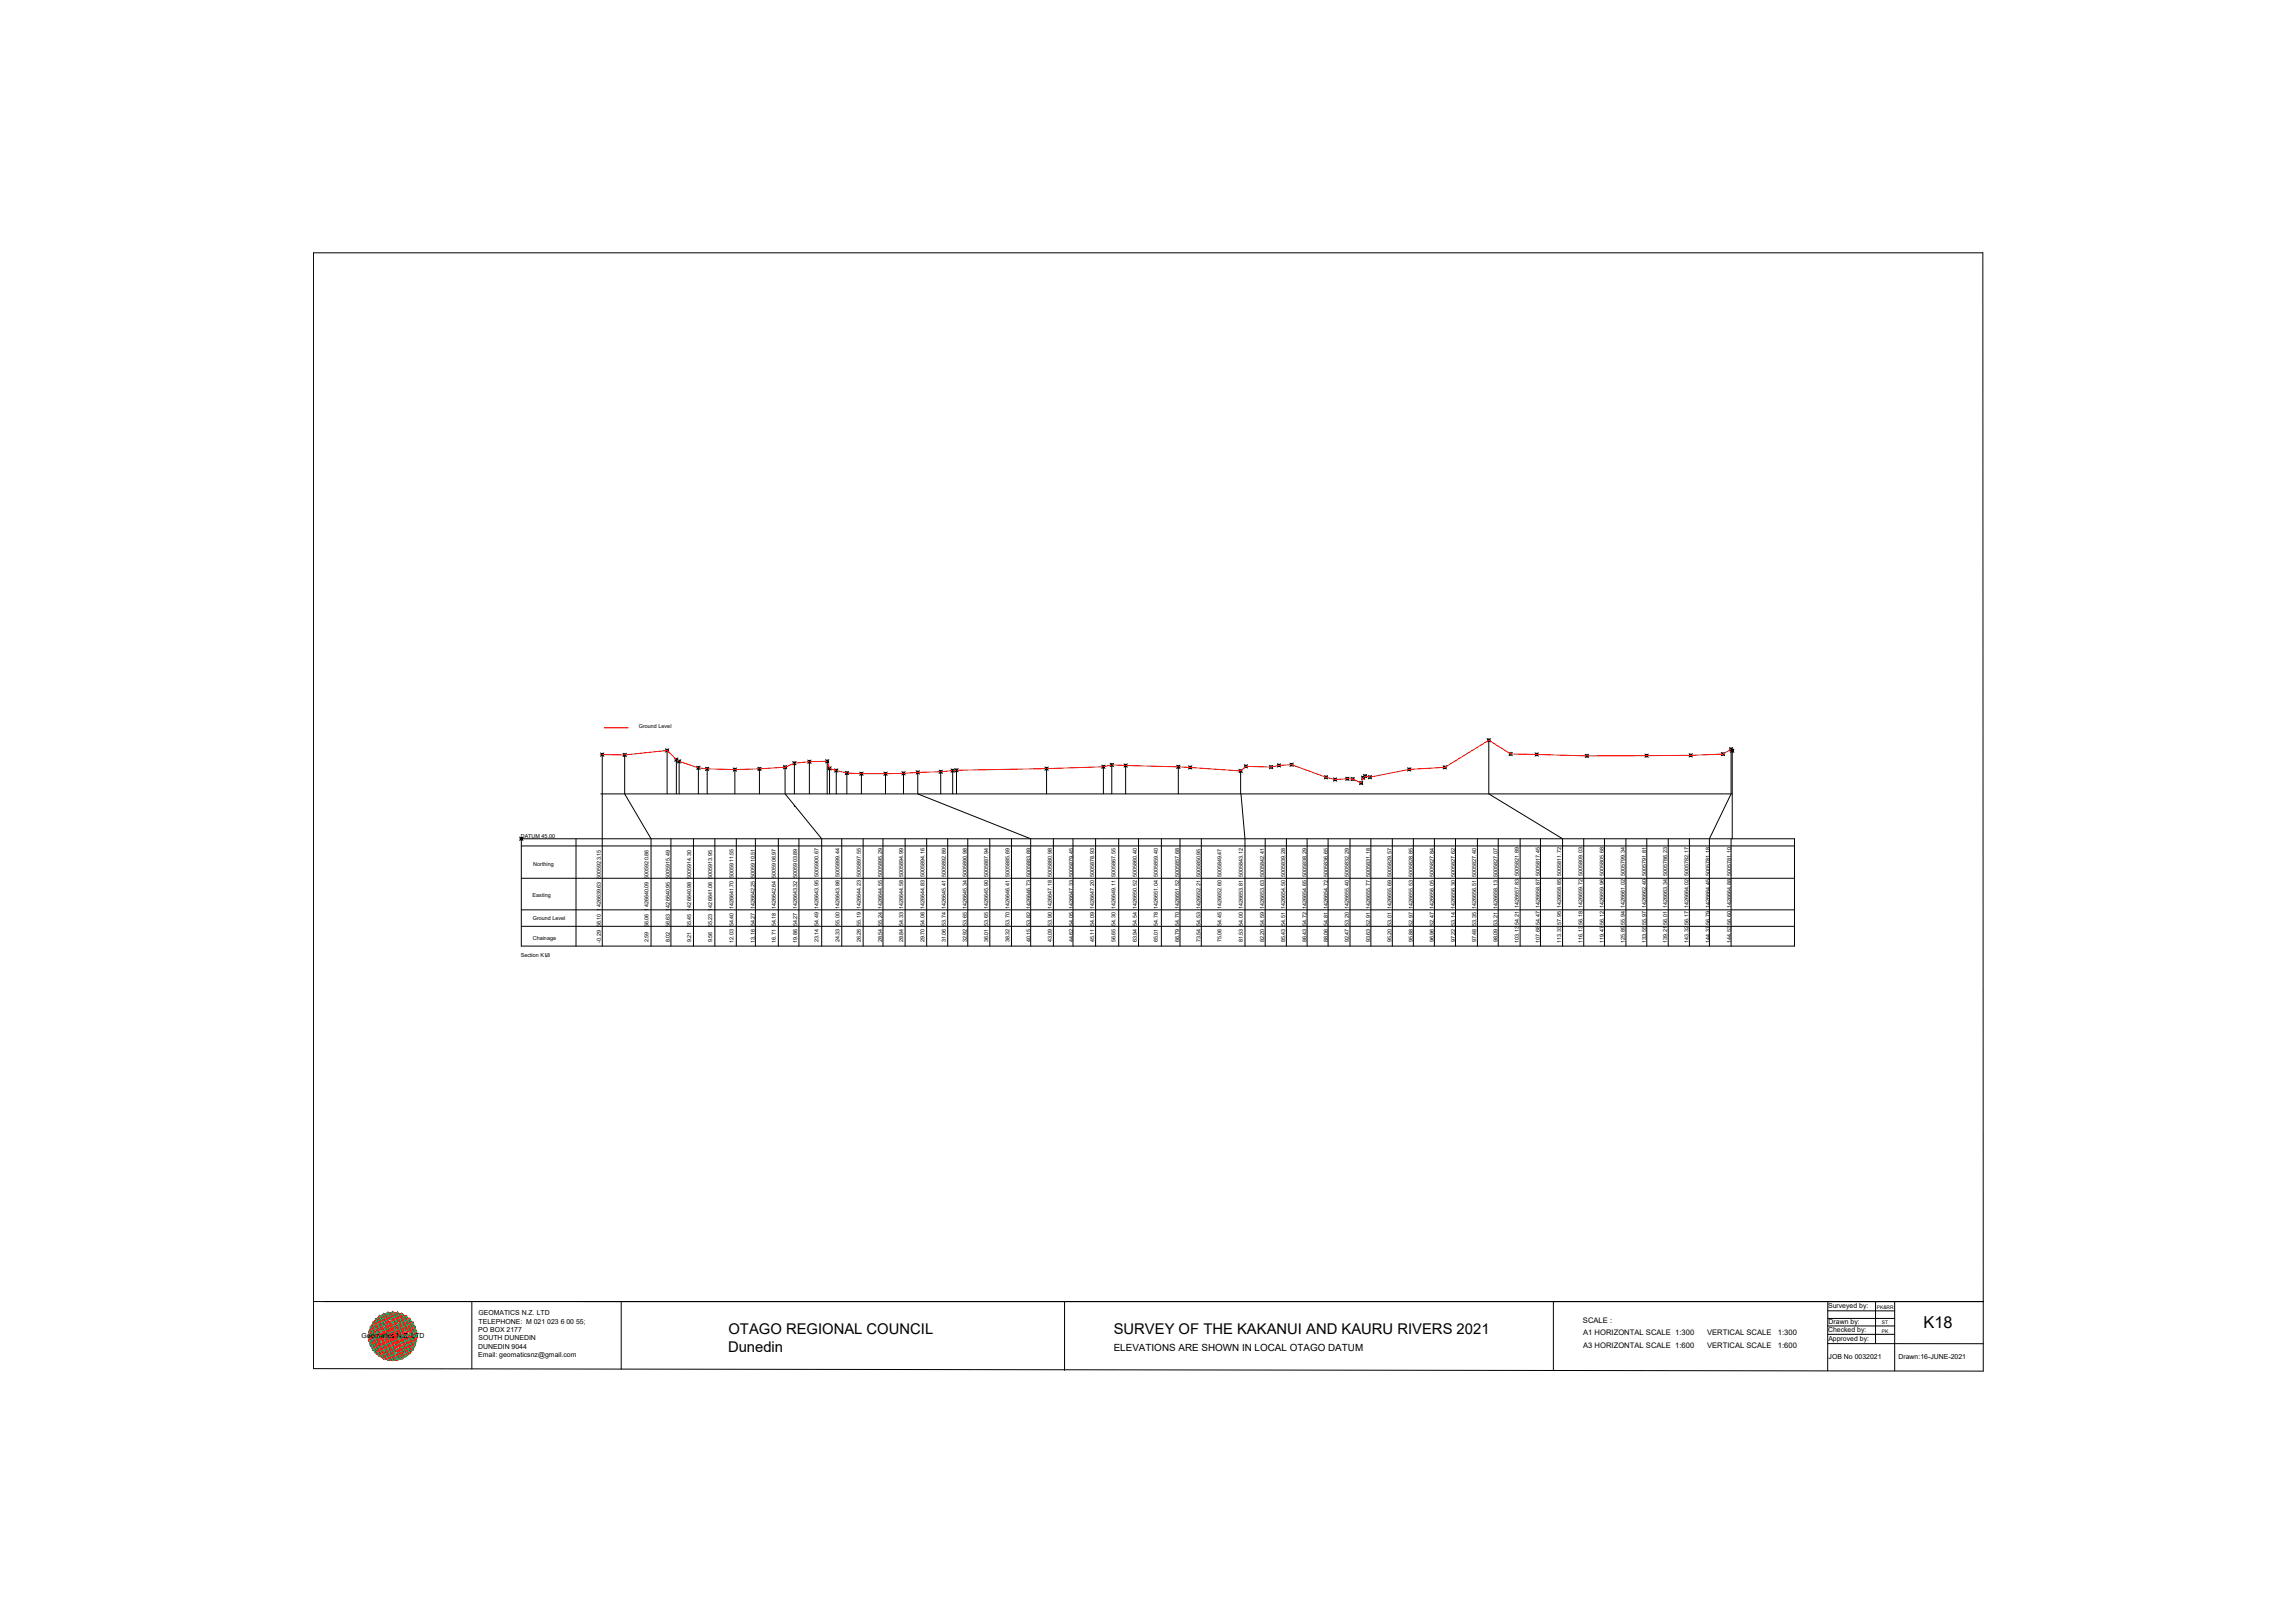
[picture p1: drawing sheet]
<svg xmlns="http://www.w3.org/2000/svg" width="420mm" height="297mm" viewBox="0 0 420 297" stroke-linecap="round" stroke-linejoin="round" font-family="sans-serif">
<defs><g id="words">
<text font-size="3" x="352.2" y="243">K18</text>
<g font-size="2.7">
<text x="133.4" y="244.2">OTAGO REGIONAL COUNCIL</text>
<text x="203.9" y="244.2">SURVEY OF THE KAKANUI AND KAURU RIVERS 2021</text>
<text x="133.3" y="247.4">Dunedin</text>
</g>
<text font-size="1.8" x="203.9" y="247.2">ELEVATIONS ARE SHOWN IN LOCAL OTAGO DATUM</text>
<g font-size="1.4">
<text x="289.8" y="242.1">SCALE :</text>
<text x="289.8" y="244.4">A1 HORIZONTAL SCALE 1:300</text>
<text x="312.5" y="244.4">VERTICAL SCALE</text>
<text x="325.5" y="244.4">1:300</text>
<text x="289.8" y="246.7">A3 HORIZONTAL SCALE 1:600</text>
<text x="312.5" y="246.7">VERTICAL SCALE</text>
<text x="325.5" y="246.7">1:600</text>
</g>
<g font-size="1.3">
<text x="334.7" y="239.5">Surveyed by:</text>
<text x="66.2" y="245">Geomatics N.Z. LTD</text>
<text x="87.5" y="243.8">PO BOX 2177</text>
<text x="87.6" y="240.7">GEOMATICS N.Z. LTD</text>
<text x="87.6" y="245.3">SOUTH DUNEDIN</text>
<text x="87.6" y="242.2">TELEPHONE: M 021 023 6 00 55;</text>
<text x="334.7" y="243.8">Checked by:</text>
<text x="334.7" y="245.5">Approved by:</text>
<text x="334.8" y="242.3">Drawn by:</text>
<text x="87.5" y="246.8">DUNEDIN 9044</text>
<text x="87.5" y="248.3">Email: geomaticsnz@gmail.com</text>
<text x="334.8" y="248.7">JOB No 0032021</text>
<text x="347.6" y="248.7">Drawn:16-JUNE-2021</text>
</g>
<g font-size="1">
<text x="117" y="133.2">Ground Level</text>
<text x="95.3" y="153.3">DATUM 45.00</text>
<text x="97.6" y="158.4">Northing</text>
<text x="97.5" y="164.2">Easting</text>
<text x="97.5" y="168.5">Ground Level</text>
<text x="97.5" y="172">Chainage</text>
<text x="110" y="172.5" transform="rotate(-90 110 172.5)">-0.29 56.10 1426639.63 5005923.15</text>
<text x="118.7" y="172.5" transform="rotate(-90 118.7 172.5)">2.59</text>
<text x="118.7" y="169.7" transform="rotate(-90 118.7 169.7)">56.06 1426640.09 5005920.86</text>
<text x="122.6" y="172.5" transform="rotate(-90 122.6 172.5)">8.02</text>
<text x="122.6" y="169.7" transform="rotate(-90 122.6 169.7)">56.63 1426640.95 5005915.49</text>
<text x="126.5" y="172.5" transform="rotate(-90 126.5 172.5)">9.21</text>
<text x="126.5" y="169.7" transform="rotate(-90 126.5 169.7)">55.45 1426640.98 5005914.30</text>
<text x="130.4" y="172.5" transform="rotate(-90 130.4 172.5)">9.56</text>
<text x="130.4" y="169.7" transform="rotate(-90 130.4 169.7)">55.23 1426641.06 5005913.95</text>
<text x="134.3" y="172.6" transform="rotate(-90 134.3 172.6)">12.03 54.40 1426641.70 5005911.55</text>
<text x="138.2" y="172.6" transform="rotate(-90 138.2 172.6)">13.16 54.27 1426642.25 5005910.51</text>
<text x="142" y="172.6" transform="rotate(-90 142 172.6)">16.71 54.18 1426642.64 5005906.97</text>
<text x="145.9" y="172.6" transform="rotate(-90 145.9 172.6)">19.86 54.27 1426643.32 5005903.89</text>
<text x="149.8" y="172.5" transform="rotate(-90 149.8 172.5)">23.14 54.49 1426643.95 5005900.67</text>
<text x="153.7" y="172.5" transform="rotate(-90 153.7 172.5)">24.33 55.00 1426643.86 5005899.44</text>
<text x="157.6" y="172.5" transform="rotate(-90 157.6 172.5)">26.26 55.19 1426644.23 5005897.55</text>
<text x="161.5" y="172.5" transform="rotate(-90 161.5 172.5)">28.54 55.24 1426644.55 5005895.29</text>
<text x="165.4" y="172.5" transform="rotate(-90 165.4 172.5)">28.84 54.33 1426644.58 5005894.99</text>
<text x="169.2" y="172.5" transform="rotate(-90 169.2 172.5)">29.70 54.06 1426644.83 5005894.16</text>
<text x="173.1" y="172.5" transform="rotate(-90 173.1 172.5)">31.06 53.74 1426645.41 5005892.89</text>
<text x="177" y="172.5" transform="rotate(-90 177 172.5)">32.92 53.65 1426645.34 5005890.98</text>
<text x="180.9" y="172.5" transform="rotate(-90 180.9 172.5)">36.01 53.65 1426645.90 5005887.94</text>
<text x="184.8" y="172.5" transform="rotate(-90 184.8 172.5)">38.32 53.70 1426646.41 5005885.69</text>
<text x="188.7" y="172.5" transform="rotate(-90 188.7 172.5)">40.15 53.82 1426646.73 5005883.89</text>
<text x="192.6" y="172.5" transform="rotate(-90 192.6 172.5)">43.09 53.90 1426647.18 5005880.98</text>
<text x="196.4" y="172.5" transform="rotate(-90 196.4 172.5)">44.62 54.05 1426647.33 5005879.45</text>
<text x="200.3" y="172.5" transform="rotate(-90 200.3 172.5)">45.11 54.09 1426647.20 5005878.93</text>
<text x="204.2" y="172.5" transform="rotate(-90 204.2 172.5)">56.65 54.30 1426649.11 5005867.55</text>
<text x="208.1" y="172.5" transform="rotate(-90 208.1 172.5)">63.94 54.54 1426650.52 5005860.40</text>
<text x="212" y="172.5" transform="rotate(-90 212 172.5)">65.01 54.78 1426651.04 5005859.40</text>
<text x="215.9" y="172.5" transform="rotate(-90 215.9 172.5)">66.79 54.70 1426651.52 5005857.68</text>
<text x="219.8" y="172.5" transform="rotate(-90 219.8 172.5)">73.54 54.53 1426652.21 5005850.95</text>
<text x="223.6" y="172.5" transform="rotate(-90 223.6 172.5)">75.06 54.45 1426652.60 5005849.47</text>
<text x="227.5" y="172.5" transform="rotate(-90 227.5 172.5)">81.53 54.00 1426653.81 5005843.12</text>
<text x="231.4" y="172.5" transform="rotate(-90 231.4 172.5)">82.20 54.59 1426653.63 5005842.41</text>
<text x="235.3" y="172.5" transform="rotate(-90 235.3 172.5)">85.43 54.51 1426654.50 5005839.28</text>
<text x="239.2" y="172.5" transform="rotate(-90 239.2 172.5)">86.43 54.72 1426654.65 5005838.29</text>
<text x="243.1" y="172.5" transform="rotate(-90 243.1 172.5)">88.06 54.81 1426654.72 5005836.65</text>
<text x="247" y="172.5" transform="rotate(-90 247 172.5)">92.47 53.20 1426655.40 5005832.29</text>
<text x="250.8" y="172.5" transform="rotate(-90 250.8 172.5)">93.63 52.91 1426655.77 5005831.18</text>
<text x="254.7" y="172.5" transform="rotate(-90 254.7 172.5)">95.20 53.01 1426655.69 5005829.57</text>
<text x="258.6" y="172.5" transform="rotate(-90 258.6 172.5)">95.88 52.97 1426655.53 5005828.85</text>
<text x="262.5" y="172.5" transform="rotate(-90 262.5 172.5)">96.96 52.47 1426656.05 5005827.84</text>
<text x="266.4" y="172.5" transform="rotate(-90 266.4 172.5)">97.22 53.14 1426656.30 5005827.62</text>
<text x="270.3" y="172.5" transform="rotate(-90 270.3 172.5)">97.48 53.35 1426656.51 5005827.40</text>
<text x="274.2" y="172.5" transform="rotate(-90 274.2 172.5)">98.09 53.21 1426658.13 5005827.07</text>
<text x="278" y="172.6" transform="rotate(-90 278 172.6)">103.13 54.21 1426657.83 5005821.89</text>
<text x="281.9" y="172.6" transform="rotate(-90 281.9 172.6)">107.68 54.47 1426658.87 5005817.45</text>
<text x="285.8" y="172.6" transform="rotate(-90 285.8 172.6)">113.33 57.95 1426658.85 5005811.72</text>
<text x="289.7" y="172.6" transform="rotate(-90 289.7 172.6)">116.13 56.18 1426659.72 5005809.03</text>
<text x="293.6" y="172.6" transform="rotate(-90 293.6 172.6)">119.47 56.12 1426659.96 5005805.68</text>
<text x="297.5" y="172.6" transform="rotate(-90 297.5 172.6)">125.89 55.94 1426661.02 5005799.34</text>
<text x="301.4" y="172.6" transform="rotate(-90 301.4 172.6)">133.55 55.97 1426662.40 5005791.81</text>
<text x="305.2" y="172.6" transform="rotate(-90 305.2 172.6)">139.21 56.01 1426663.34 5005786.23</text>
<text x="309.1" y="172.6" transform="rotate(-90 309.1 172.6)">143.32 56.17 1426664.02 5005782.17</text>
<text x="313" y="172.6" transform="rotate(-90 313 172.6)">144.37 56.79 1426664.45 5005781.18</text>
<text x="316.9" y="172.6" transform="rotate(-90 316.9 172.6)">144.53 56.60 1426664.88 5005781.10</text>
<text x="95.3" y="175.2">Section K18</text>
</g>
<g font-size=".9">
<text x="343.6" y="239.5">PK&amp;RR</text>
<text x="344.5" y="242.3">ST</text>
<text x="344.5" y="243.9">PK</text>
</g>
</g></defs>
<!-- layer: 0 -->
<g fill="none" stroke="#000" stroke-width=".18">
<path d="M57.4 46.3h305.6l.1 204.6-305.7-.4zM110 137.8l.6 .6M110.3 138.1v35.1M110.6 137.8l-.6 .6M114.1 137.9l.6 .6M114.4 138.2v7.1l4.8 8.2v19.7M114.7 137.9l-.6 .6M121.8 137l.6 .6M122.1 137.4v7.9M122.4 137l-.6 .6M123.5 138.7l.6 .6M123.8 139v6.3"/>
<path d="M124 139l.6 .6M124.1 138.7l-.6 .6M124.3 139.4v5.9M124.6 139l-.6 .6M145.1 139.4l.6 .6M145.4 139.7v5.6M145.7 139.4l-.6 .6M147.9 139.1l.6 .6M148.2 139.4v5.9M148.5 139.1l-.6 .6M151.1 139l.6 .6M151.4 139.3v6"/>
<path d="M151.7 139l-.6 .6M203.2 139.7l.6 .6M203.5 140v5.3M203.8 139.7l-.6 .6M205.8 139.8l.6 .6M206.4 139.8l-.6 .6M227.8 140l.6 .6M228.4 140l-.6 .6M233.8 139.8l.6 .6M234.4 139.8l-.6 .6M236.2 139.7l.6 .6M236.8 139.7l-.6 .6"/>
<path d="M272.3 135.2l.6 .6M272.6 135.5v9.8l13.5 8.2v19.7M272.9 135.2l-.6 .6M276.3 137.7l.6 .6M276.9 137.7l-.6 .6M281 137.8l.6 .6M281.6 137.8l-.6 .6M290.2 138l.6 .6M290.8 138l-.6 .6M301.1 138l.7 .6M301.8 138l-.7 .6M309.2 137.9l.6 .6"/>
<path d="M309.8 137.9l-.6 .6M315.1 137.7l.6 .6M315.7 137.7l-.6 .6M316.6 136.8l.6 .6M316.8 137.1l.6 .6M316.9 137.1v8.2l-4 8.2v19.7M317.1 137.4v16.1M317.2 136.8l-.6 .6M317.4 137.1l-.6 .6M95.1 153.2l.6 .6M95.4 153.5h233.1v19.7h-233.1zM95.4 154.8h233.1"/>
<path d="M95.7 153.2l-.6 .6M105.5 153.5v19.7M110 145.3h207.1M122.8 153.5v19.7M127 153.5v19.7M127.6 140.2l.6 .6M127.9 140.5v4.8M128.2 140.2l-.6 .6M129.2 140.4l.6 .6M129.5 140.7v4.6M129.8 140.4l-.6 .6M130.9 153.5v19.7"/>
<path d="M134.2 140.5l.6 .6M134.5 140.8v4.5M134.8 153.5v19.7M134.8 140.5l-.6 .6M138.3 153.5v19.7M138.7 140.4l.6 .6M139 140.7v4.6M139.3 140.4l-.6 .6M142.5 153.5v19.7M143.4 140.1l.6 .6M143.7 140.4v4.9l6.7 8.2v19.7M144 140.1l-.6 .6"/>
<path d="M145.4 147.4v.2M146.3 153.5v19.7M151.6 140.3l.6 .6M151.9 140.6v4.7M152.2 140.3l-.6 .6M152.8 140.7l.6 .6M153.1 141v4.3M153.4 140.7l-.6 .6M154.1 153.5v19.7M154.7 141.2l.6 .6M155 141.5v3.8M155.3 141.2l-.6 .6"/>
<path d="M157.4 141.3l.6 .6M157.7 141.6v3.7M158 141.3l-.6 .6M158 153.5v19.7M161.6 153.5v19.7M161.8 141.3l.6 .6M162.1 141.6v3.7M162.4 141.3l-.6 .6M165.1 141.2l.6 .6M165.4 141.5v3.8M165.7 153.5v19.7M165.7 141.2l-.6 .6"/>
<path d="M167.7 141.1l.6 .6M168 141.4v3.9l20.7 8.2v19.7M168.3 141.1l-.6 .6M169.7 153.5v19.7M171.9 140.9l.6 .7M172.2 141.2v4.1M172.5 140.9l-.6 .7M173.5 153.5v19.7M174.1 140.7l.6 .6M174.4 141v4.3M174.7 140.7l-.6 .6M174.8 140.7l.6 .6"/>
<path d="M175.1 141v4.3M175.4 140.7l-.6 .6M177.2 153.5v19.7M181.2 153.5v19.7M185.2 153.5v19.7M191.3 140.4l.6 .6M191.6 140.7v4.6M191.9 140.4l-.6 .6M192.8 153.5v19.7M196.4 153.5v19.7M200.6 153.5v19.7M201.7 140l.6 .6"/>
<path d="M202 140.3v5M202.3 140l-.6 .6M204.8 153.5v19.7M206.1 140.1v5.2M208.4 153.5v19.7M212.6 153.5v19.7M215.4 140l.6 .7M215.7 140.3v5M216 140l-.6 .7M216 153.5v19.7M217.6 140.2l.6 .6M218.2 140.2l-.6 .6"/>
<path d="M219.9 153.5v19.7M226.8 140.8l.6 .6M227.1 141.1v4.2M227.2 145.3l.7 8.2v19.7M227.4 140.8l-.6 .6M231.6 153.5v19.7M232.4 140.1l.6 .6M233 140.1l-.6 .6M235.5 153.5v19.7M239.3 153.5v19.7M242.5 142l.6 .6M243.1 142l-.6 .6"/>
<path d="M243.1 153.5v19.7M244.1 142.4l.6 .6M244.7 142.4l-.6 .6M246.4 142.2l.6 .6M247 142.2l-.6 .6M247.2 153.5v19.7M247.3 142.3l.6 .6M247.9 142.3l-.6 .6M248.9 143l.6 .6M249.3 142l.6 .6M249.5 143l-.6 .6M249.6 141.7l.6 .6"/>
<path d="M249.9 142l-.6 .6M250.2 141.7l-.6 .6M250.5 141.9l.6 .6M251 153.5v19.7M251.1 141.9l-.6 .6M254.9 153.5v19.7M257.7 140.5l.6 .6M258.3 140.5l-.6 .6M258.8 153.5v19.7M262.6 153.5v19.7M264.2 140.1l.6 .6M264.8 140.1l-.6 .6"/>
<path d="M266.5 153.5v19.7M270.5 153.5v19.7M274.3 153.5v19.7M278.3 153.5v19.7M282 153.5v19.7M289.9 153.5v19.7M293.7 153.5v19.7M297.7 153.5v19.7M301.5 153.5v19.7M305.4 153.5v19.7M309.3 153.5v19.7M316.9 153.5v19.7"/>
<path d="M95.4 169.5h233.1M95.4 166.5h233.1M95.4 160.7h233.1M100 175.1h.1M57.4 238.2h305.7M86.4 238.2v12.3M113.7 238.2v12.4M194.9 238.2v12.6M284.4 238.2v12.6M334.6 239.9h12.3M334.6 238.2v12.7M343.4 238.2v7.6"/>
<path d="M346.9 238.2v12.7M334.6 242.7h12.3M334.6 244.2h12.3M334.6 245.9h28.5M334.6 241.3h12.3"/>
<circle cx="110.3" cy="138.1" r=".22"/>
<circle cx="114.4" cy="138.2" r=".22"/>
<circle cx="122.1" cy="137.3" r=".22"/>
<circle cx="123.8" cy="139" r=".22"/>
<circle cx="124.3" cy="139.3" r=".22"/>
<circle cx="145.4" cy="139.7" r=".22"/>
<circle cx="148.2" cy="139.4" r=".22"/>
<circle cx="151.4" cy="139.3" r=".22"/>
<circle cx="203.5" cy="140" r=".22"/>
<circle cx="236.5" cy="139.9" r=".22"/>
<circle cx="272.6" cy="135.5" r=".22"/>
<circle cx="276.6" cy="138" r=".22"/>
<circle cx="281.3" cy="138.1" r=".22"/>
<circle cx="290.5" cy="138.3" r=".22"/>
<circle cx="301.5" cy="138.3" r=".22"/>
<circle cx="309.5" cy="138.2" r=".22"/>
<circle cx="315.4" cy="138" r=".22"/>
<circle cx="316.9" cy="137.1" r=".22"/>
<circle cx="317.1" cy="137.4" r=".22"/>
<circle cx="95.4" cy="153.5" r=".22"/>
<circle cx="127.9" cy="140.5" r=".22"/>
<circle cx="129.5" cy="140.7" r=".22"/>
<circle cx="134.5" cy="140.8" r=".22"/>
<circle cx="139" cy="140.7" r=".22"/>
<circle cx="143.7" cy="140.4" r=".22"/>
<circle cx="151.9" cy="140.6" r=".22"/>
<circle cx="153.1" cy="141" r=".22"/>
<circle cx="155" cy="141.5" r=".22"/>
<circle cx="157.7" cy="141.6" r=".22"/>
<circle cx="162.1" cy="141.6" r=".22"/>
<circle cx="165.4" cy="141.5" r=".22"/>
<circle cx="168" cy="141.4" r=".22"/>
<circle cx="172.2" cy="141.2" r=".22"/>
<circle cx="174.4" cy="141" r=".22"/>
<circle cx="175.1" cy="141" r=".22"/>
<circle cx="191.6" cy="140.7" r=".22"/>
<circle cx="202" cy="140.3" r=".22"/>
<circle cx="206.1" cy="140.1" r=".22"/>
<circle cx="215.7" cy="140.3" r=".22"/>
<circle cx="217.9" cy="140.5" r=".22"/>
<circle cx="227.1" cy="141.1" r=".22"/>
<circle cx="228.1" cy="140.3" r=".22"/>
<circle cx="232.7" cy="140.4" r=".22"/>
<circle cx="234.1" cy="140.1" r=".22"/>
<circle cx="242.8" cy="142.3" r=".22"/>
<circle cx="244.4" cy="142.7" r=".22"/>
<circle cx="246.7" cy="142.5" r=".22"/>
<circle cx="247.6" cy="142.6" r=".22"/>
<circle cx="249.2" cy="143.3" r=".22"/>
<circle cx="249.5" cy="142.3" r=".22"/>
<circle cx="249.9" cy="142" r=".22"/>
<circle cx="250.8" cy="142.2" r=".22"/>
<circle cx="258" cy="140.8" r=".22"/>
<circle cx="264.5" cy="140.4" r=".22"/>
</g>
<path d="M110.6 133.2h4.4M317.1 137.4l-.2-.3-1.5 .9a592.4 592.4 0 0 1-38.8 0l-4-2.5-8.1 4.9-6.5 .4-7.2 1.4-.9-.2-.3 .3-.4 1-1.6-.7-3.2 .1-1.6-.4-6.3-2.3-2.4 .1-1.4 .3-4.6-.1-1 .8a325.9 325.9 0 0 0-23.6-1.1l-1.5 .3-10.4 .4-16.5 .3-2.9 .2-4.2 .2a109.9 109.9 0 0 1-13 .1l-3.1-.9-.5-1.3-3.2 .1-2.8 .3-1.7 .7a85.3 85.3 0 0 1-15.8 .1l-3.6-1.1-.5-.4-1.7-1.6-7.7 .8-4.1-.1" fill="none" stroke="#f00" stroke-width=".18"/>
<!-- layer: geo -->
<g fill="none" stroke="#545454" stroke-width=".18">
<path d="M67.5 244.6h8.8M67.6 243.7h8.7v1.7h-8.7zM67.8 242.9h.1M67.8 242.9h8.2v3.4h-8.2zM68.8 241.4h6.2v6.3h-6.2zM69.4 240.9h.1M69.4 240.9h5v7.4h-5zM70.2 240.5h3.4v8.2h-3.4zM71 240.2h1.8v8.7h-1.8zM71.9 240.1v8.9M75.6 242.1h.1M75.6 242.1h-7.4v4.9"/>
<path d="M75.6 242.1v4.9h-7.4M76.3 243.7h.1"/>
</g>
<g fill="none" stroke="#ff0" stroke-width=".18">
<path d="M67.5 244.6l4.4-4.5 4.4 4.5-4.4 4.3-4.3-4.3M67.6 245.4l5.2-5.2 3.5 3.5-5.3 5.2zM67.6 243.7l3.4-3.5 5.3 5.2-3.5 3.5zM68.8 247.7h.1M68.8 241.4l6.2 6.3M70.2 240.5l5.8 5.8-2.4 2.4-5.8-5.8zM72.8 248.9h.1M73.6 240.5l2.4 2.4-5.8 5.8-2.4-2.4zM74.4 240.9l1.2 1.2-6.2 6.2-1.2-1.3zM75 241.4h.1M75 241.4l-6.2 6.3M75.1 247.7h.1"/>
<path d="M75.6 247l-6.2-6.1-1.2 1.2 6.2 6.2 1.2-1.3"/>
</g>
<g fill="none" stroke="#00b85c" stroke-width=".18">
<path d="M67.5 244.6l7.5-3.2 1.3 3.2-7.5 3.1zM67.6 243.7l6.8-2.8 1.9 4.5-6.9 2.9zM67.6 245.4l8-3.3 .7 1.6-8.1 3.3zM67.8 242.9l4.1 1.7M67.8 242.9l2.4 5.8M68.2 242.1l4.6-1.9 2.8 6.8-4.6 1.9zM68.8 241.4l3.1-1.3 3.1 7.6-3.1 1.3zM69.4 240.9l1.6-.7 3.4 8.1-1.6 .6zM70.2 240.5l1.7 4.1M71.9 244.6l1.7 4.1M71.9 244.6l4.1 1.7M73.6 240.5l-3.4 8.2"/>
<path d="M73.6 240.5l2.4 5.8M73.6 240.5l-5.8 2.4M76 242.9l-8.2 3.4M76 246.3l-5.8 2.4"/>
</g>
<g fill="none" stroke="#f00" stroke-width=".18">
<path d="M67.5 244.6l.3 1.7M67.5 244.6l2.7 4.1M67.5 244.6l8.5 1.7M67.5 244.6l6.1 4.1M67.5 244.6h.1M67.6 245.4h.1M67.6 243.7h.1M67.6 243.7l4.3 .9M67.6 243.7l.6 3.3M67.6 243.7l3.4 5.2M67.6 245.4l5.2 3.5M67.6 245.4l1.8 2.9"/>
<path d="M67.6 243.7l6.8 4.6M67.6 245.4l8 1.6M67.8 242.9l1 4.8M67.8 242.9l4.1 6.1M67.8 246.3l1 1.4M67.8 242.9l7.2 4.8M67.8 242.9l8.5 1.7M67.8 246.3l7.2 1.4M67.8 242.9l-.3 1.7M67.8 242.9h.1M67.8 246.3h.1M68.2 247h.1"/>
<path d="M68.2 242.1h.1M68.2 242.1l1.2 6.2M68.2 242.1l4.6 6.8M68.2 247l2.8 1.9M68.2 242.1l8.1 1.6M68.2 247l6.2 1.3M68.2 242.1l-.6 3.3M68.8 241.5h.1M68.8 241.4l1.4 7.3M68.8 241.4l4.8 7.3M68.8 241.4l7.2 4.9M68.8 247.7l1.4 1"/>
<path d="M68.8 241.4l-1 1.5M68.8 241.4l7.2 1.5M68.8 247.7l4.8 1M68.8 241.4l-1 4.9M68.8 247.7h.1M69.4 240.9h.1M69.4 248.3h.1M69.4 240.9l2.5 3.7M69.4 240.9l1.6 8M69.4 240.9l6.9 4.5M69.4 240.9l-1.8 2.8M69.4 240.9l6.2 1.2"/>
<path d="M69.4 248.3l3.4 .6M69.4 240.9l-1.2 6.1M70.2 240.5h.1M70.2 240.5l1.7 8.5M70.2 240.5l4.8 7.2M70.2 240.5l-1.4 .9M70.2 240.5l6.1 4.1M70.2 240.5l-2.7 4.1M70.2 240.5l4.8 .9M70.2 248.7l1.7 .3M70.2 240.5l-1.4 7.2M70.3 248.7h.1"/>
<path d="M71 240.2h.1M71 248.9h.1M71 240.2l.9 4.4M71 240.2l4.6 6.8M71 240.2l-2.8 1.9M71 240.2l5.3 3.5M71 240.2l-3.4 5.2M71 240.2l3.4 .7M71 240.2l-1.6 8.1M71.9 240.2h.1M71.9 244.6l.9 4.3M71.9 244.6l2.5 3.7"/>
<path d="M71.9 244.6l4.4 .8M71.9 244.6l-4.3 .8M71.9 244.6l-.9 4.3M71.9 240.1l1.7 8.6M71.9 240.1l-1.7 8.6M71.9 240.1l-1.7 .4M71.9 240.1l4.1 6.2M71.9 240.1l-4.1 2.8M71.9 240.1l4.1 2.8M71.9 240.1l-4.1 6.2M71.9 240.1l1.7 .4M71.9 249h.1"/>
<path d="M72.8 248.9h.1M72.8 240.2h.1M72.8 240.2l-.9 4.4M72.8 240.2l1.6 8.1M72.8 240.2l-3.4 .7M72.8 240.2l3.5 5.2M72.8 240.2l-5.2 3.5M72.8 240.2l2.8 1.9M72.8 240.2l-4.6 6.8M73.6 240.5h.1M73.6 240.5l1.4 7.2M73.6 240.5l-4.8 .9"/>
<path d="M73.6 248.7l-1.7 .3M73.6 240.5l2.7 4.1M73.6 240.5l-6.1 4.1M73.6 240.5l1.4 .9M73.6 240.5l-4.8 7.2M73.6 240.5l-1.7 8.5M73.6 248.6h.1M74.4 240.9h.1M74.4 240.9l1.2 6.1-7.4-4.9M74.4 240.9l-5 7.4M74.4 240.9l-6.2 1.2M74.4 248.3l-3.4 .6"/>
<path d="M74.4 240.9l-6.8 4.5M74.4 240.9l-1.6 8M74.4 248.3h.1M74.4 240.9l1.9 2.8M75 241.4h.1M75 241.4l1 4.9M75 241.4l-7.2 1.5M75 247.7l-4.8 1M75 241.4l1 1.5M75 241.4l-7.2 4.9M75 247.7l-1.4 1M75 241.4l-4.8 7.3"/>
<path d="M75 241.4l-1.4 7.3M75.1 247.7h.1M75.6 242.1h.1M75.6 247h.1M75.6 242.1l-7.4 4.9M75.6 242.1l.7 3.3M75.6 242.1l-8 1.6M75.6 247l-6.2 1.3M75.6 247l-2.8 1.9M75.6 242.1l-4.6 6.8M75.6 242.1l-1.2 6.2M76 242.9h.1"/>
<path d="M76 246.2h.1M76 242.9l.3 1.7M76 242.9l-8.5 1.7M76 246.3l-7.2 1.4M76 246.3l-4.1 2.7M76 242.9l-7.2 4.8M76 242.9l-4.1 6.1-4.1-2.7M76 246.3l-1 1.4M76 242.9l-1 4.8M76.3 245.4l-8.1 1.6M76.3 243.7h.1M76.3 245.4h.1"/>
<path d="M76.3 243.7l-4.4 .9M76.3 243.7l-6.9 4.6M76.3 245.4l-5.3 3.5M76.3 243.7l-3.5 5.2M76.3 245.4l-1.9 2.9M76.3 243.7l-.7 3.3M76.3 244.5h.1M76.3 244.6l-8.5 1.7M76.3 244.6l-6.1 4.1M76.3 244.6l-2.7 4.1M76.3 244.6l-.3 1.7"/>
</g>
<use href="#words"/>
</svg>
